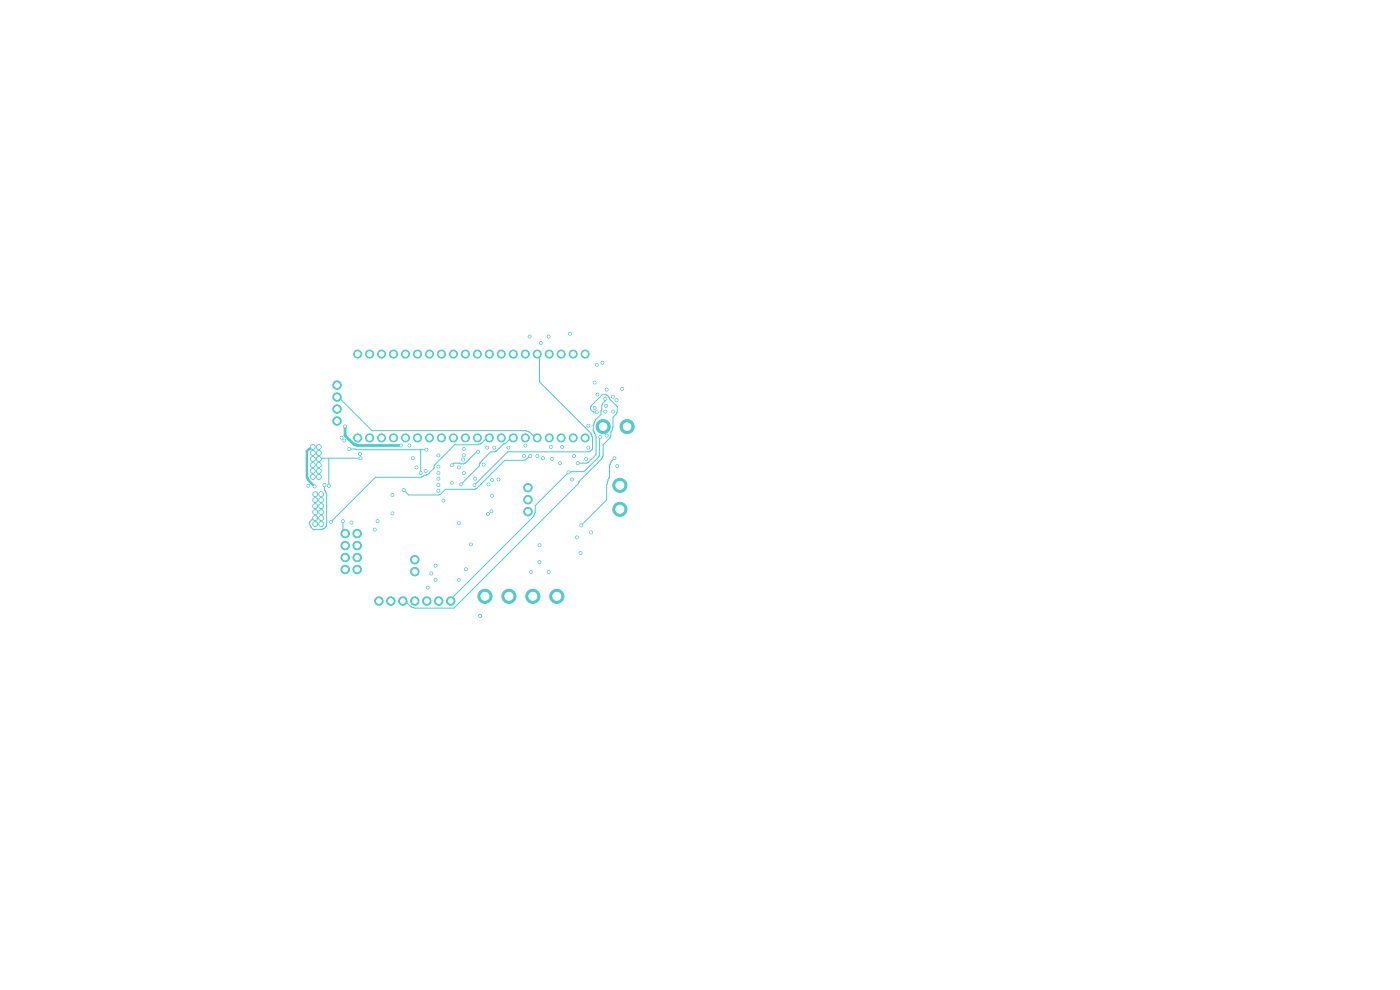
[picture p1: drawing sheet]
<svg xmlns="http://www.w3.org/2000/svg" width="297mm" height="210mm" viewBox="0 0 297 210" stroke-linecap="round" stroke-linejoin="round" font-family="sans-serif">
<g fill="#4fcbcb" stroke="#4fcbcb" stroke-width=".21">
<circle cx="75.9" cy="92.9" r=".85"/>
<circle cx="78.4" cy="92.9" r=".85"/>
<circle cx="80.9" cy="92.9" r=".85"/>
<circle cx="83.5" cy="92.9" r=".85"/>
<circle cx="86" cy="92.9" r=".85"/>
<circle cx="88.6" cy="92.9" r=".85"/>
<circle cx="91.1" cy="92.9" r=".85"/>
<circle cx="93.6" cy="92.9" r=".85"/>
<circle cx="96.2" cy="92.9" r=".85"/>
<circle cx="98.7" cy="92.9" r=".85"/>
<circle cx="101.3" cy="92.9" r=".85"/>
<circle cx="103.8" cy="92.9" r=".85"/>
<circle cx="106.3" cy="92.9" r=".85"/>
<circle cx="108.9" cy="92.9" r=".85"/>
<circle cx="111.4" cy="92.9" r=".85"/>
<circle cx="114" cy="92.9" r=".85"/>
<circle cx="116.5" cy="92.9" r=".85"/>
<circle cx="119" cy="92.9" r=".85"/>
<circle cx="121.6" cy="92.9" r=".85"/>
<circle cx="124.1" cy="92.9" r=".85"/>
<circle cx="124.1" cy="75.1" r=".85"/>
<circle cx="121.6" cy="75.1" r=".85"/>
<circle cx="119" cy="75.1" r=".85"/>
<circle cx="116.5" cy="75.1" r=".85"/>
<circle cx="114" cy="75.1" r=".85"/>
<circle cx="111.4" cy="75.1" r=".85"/>
<circle cx="108.9" cy="75.1" r=".85"/>
<circle cx="106.3" cy="75.1" r=".85"/>
<circle cx="103.8" cy="75.1" r=".85"/>
<circle cx="101.3" cy="75.1" r=".85"/>
<circle cx="98.7" cy="75.1" r=".85"/>
<circle cx="96.2" cy="75.1" r=".85"/>
<circle cx="93.6" cy="75.1" r=".85"/>
<circle cx="91.1" cy="75.1" r=".85"/>
<circle cx="88.6" cy="75.1" r=".85"/>
<circle cx="86" cy="75.1" r=".85"/>
<circle cx="83.5" cy="75.1" r=".85"/>
<circle cx="80.9" cy="75.1" r=".85"/>
<circle cx="78.4" cy="75.1" r=".85"/>
<circle cx="75.9" cy="75.1" r=".85"/>
<circle cx="88" cy="118.7" r=".9"/>
<circle cx="88" cy="121.3" r=".9"/>
<circle cx="102.9" cy="126.5" r="1.5"/>
<circle cx="108" cy="126.5" r="1.5"/>
<circle cx="113" cy="126.5" r="1.5"/>
<circle cx="118.1" cy="126.5" r="1.5"/>
<circle cx="112" cy="103.5" r=".9"/>
<circle cx="112" cy="106" r=".9"/>
<circle cx="112" cy="108.5" r=".9"/>
<circle cx="80.4" cy="127.5" r=".9"/>
<circle cx="82.9" cy="127.5" r=".9"/>
<circle cx="85.5" cy="127.5" r=".9"/>
<circle cx="88" cy="127.5" r=".9"/>
<circle cx="90.5" cy="127.5" r=".9"/>
<circle cx="93.1" cy="127.5" r=".9"/>
<circle cx="95.6" cy="127.5" r=".9"/>
<circle cx="66.4" cy="94.8" r=".51"/>
<circle cx="67.6" cy="94.8" r=".51"/>
<circle cx="66.4" cy="96.1" r=".51"/>
<circle cx="67.6" cy="96.1" r=".51"/>
<circle cx="66.4" cy="97.4" r=".51"/>
<circle cx="67.6" cy="97.4" r=".51"/>
<circle cx="66.4" cy="98.6" r=".51"/>
<circle cx="67.6" cy="98.6" r=".51"/>
<circle cx="66.4" cy="99.9" r=".51"/>
<circle cx="67.6" cy="99.9" r=".51"/>
<circle cx="66.4" cy="101.2" r=".51"/>
<circle cx="67.6" cy="101.2" r=".51"/>
<circle cx="66.9" cy="104.8" r=".51"/>
<circle cx="68.1" cy="104.8" r=".51"/>
<circle cx="66.9" cy="106.1" r=".51"/>
<circle cx="68.1" cy="106.1" r=".51"/>
<circle cx="66.9" cy="107.4" r=".51"/>
<circle cx="68.1" cy="107.4" r=".51"/>
<circle cx="66.9" cy="108.6" r=".51"/>
<circle cx="68.1" cy="108.6" r=".51"/>
<circle cx="66.9" cy="109.9" r=".51"/>
<circle cx="68.1" cy="109.9" r=".51"/>
<circle cx="66.9" cy="111.2" r=".51"/>
<circle cx="68.1" cy="111.2" r=".51"/>
<circle cx="73.2" cy="113.2" r=".9"/>
<circle cx="75.8" cy="113.2" r=".9"/>
<circle cx="73.2" cy="115.7" r=".9"/>
<circle cx="75.8" cy="115.7" r=".9"/>
<circle cx="73.2" cy="118.3" r=".9"/>
<circle cx="75.8" cy="118.3" r=".9"/>
<circle cx="73.2" cy="120.8" r=".9"/>
<circle cx="75.8" cy="120.8" r=".9"/>
<circle cx="131.5" cy="103" r="1.5"/>
<circle cx="131.5" cy="108" r="1.5"/>
<circle cx="128" cy="90.5" r="1.5"/>
<circle cx="133" cy="90.5" r="1.5"/>
<circle cx="71.5" cy="81.7" r=".9"/>
<circle cx="71.5" cy="84.2" r=".9"/>
<circle cx="71.5" cy="86.8" r=".9"/>
<circle cx="71.5" cy="89.3" r=".9"/>
<circle cx="88.4" cy="99.1" r=".3"/>
<circle cx="86.8" cy="94.5" r=".3"/>
<circle cx="123.1" cy="117.3" r=".3"/>
<circle cx="114.4" cy="119.2" r=".3"/>
<circle cx="114.4" cy="115.7" r=".3"/>
<circle cx="104.4" cy="105.1" r=".3"/>
<circle cx="104.3" cy="108.5" r=".3"/>
<circle cx="115.2" cy="97.2" r=".3"/>
<circle cx="107.8" cy="95" r=".3"/>
<circle cx="104.4" cy="101.8" r=".3"/>
<circle cx="97.4" cy="111" r=".3"/>
<circle cx="98.8" cy="120.8" r=".3"/>
<circle cx="97.4" cy="123" r=".3"/>
<circle cx="93" cy="96.6" r=".3"/>
<circle cx="93" cy="99" r=".3"/>
<circle cx="93" cy="100.4" r=".3"/>
<circle cx="93" cy="101.5" r=".3"/>
<circle cx="93" cy="102.9" r=".3"/>
<circle cx="93" cy="104.1" r=".3"/>
<circle cx="98.4" cy="96.6" r=".3"/>
<circle cx="98.4" cy="100.4" r=".3"/>
<circle cx="104.8" cy="95" r=".3"/>
<circle cx="90.3" cy="99.9" r=".3"/>
<circle cx="83.3" cy="105" r=".3"/>
<circle cx="83.3" cy="108.9" r=".3"/>
<circle cx="122.4" cy="114" r=".3"/>
<circle cx="125.4" cy="112.9" r=".3"/>
<circle cx="92.4" cy="123" r=".3"/>
<circle cx="92.4" cy="120" r=".3"/>
<circle cx="128.7" cy="92.4" r=".3"/>
<circle cx="124.8" cy="95" r=".3"/>
<circle cx="116.8" cy="94.8" r=".3"/>
<circle cx="130.8" cy="84.9" r=".3"/>
<circle cx="124.4" cy="97.4" r=".3"/>
<circle cx="112.4" cy="71.4" r=".3"/>
<circle cx="116.4" cy="71.4" r=".3"/>
<circle cx="127.8" cy="77" r=".3"/>
<circle cx="132" cy="82.5" r=".3"/>
<circle cx="120.9" cy="70.8" r=".3"/>
<circle cx="98.4" cy="95.3" r=".3"/>
<circle cx="103.4" cy="95" r=".3"/>
<circle cx="119.2" cy="94.8" r=".3"/>
<circle cx="128.5" cy="86.1" r=".3"/>
<circle cx="130.1" cy="87.3" r=".3"/>
<circle cx="117.1" cy="97.4" r=".3"/>
<circle cx="111.4" cy="94.5" r=".3"/>
<circle cx="126.1" cy="81.1" r=".3"/>
<circle cx="130.9" cy="98.8" r=".3"/>
<circle cx="121.4" cy="101.7" r=".3"/>
<circle cx="100.8" cy="101.5" r=".3"/>
<circle cx="100.7" cy="102.9" r=".3"/>
<circle cx="114" cy="96.8" r=".3"/>
<circle cx="121.8" cy="96.8" r=".3"/>
<circle cx="126.1" cy="86.5" r=".3"/>
<circle cx="128.4" cy="87.3" r=".3"/>
<circle cx="128.7" cy="82.7" r=".3"/>
<circle cx="128.4" cy="84.6" r=".3"/>
<circle cx="122.5" cy="98.3" r=".3"/>
<circle cx="118.8" cy="98.3" r=".3"/>
<circle cx="111.1" cy="96.8" r=".3"/>
<circle cx="98.2" cy="97.5" r=".3"/>
<circle cx="130.1" cy="84.1" r=".3"/>
<circle cx="105.7" cy="101.7" r=".3"/>
<circle cx="103.7" cy="102.7" r=".3"/>
<circle cx="66.7" cy="103.2" r=".3"/>
<circle cx="65.4" cy="103.1" r=".3"/>
<circle cx="73.2" cy="90.4" r=".3"/>
<circle cx="85" cy="94.5" r=".3"/>
<circle cx="87.6" cy="97.2" r=".3"/>
<circle cx="102.6" cy="98.5" r=".3"/>
<circle cx="103.5" cy="109.1" r=".3"/>
<circle cx="99.9" cy="115.5" r=".3"/>
<circle cx="90.7" cy="124.6" r=".3"/>
<circle cx="91.5" cy="121.7" r=".3"/>
<circle cx="79.5" cy="112.4" r=".3"/>
<circle cx="76.3" cy="96.3" r=".3"/>
<circle cx="68.9" cy="102.9" r=".3"/>
<circle cx="116.4" cy="121.4" r=".3"/>
<circle cx="112.7" cy="121.4" r=".3"/>
<circle cx="74.1" cy="95.3" r=".3"/>
<circle cx="90.4" cy="95.4" r=".3"/>
<circle cx="89.3" cy="100.4" r=".3"/>
<circle cx="76.5" cy="97.2" r=".3"/>
<circle cx="69.7" cy="103.1" r=".3"/>
<circle cx="73" cy="93.4" r=".3"/>
<circle cx="112.5" cy="96.8" r=".3"/>
<circle cx="85.7" cy="104" r=".3"/>
<circle cx="95.9" cy="102.5" r=".3"/>
<circle cx="97.4" cy="99.1" r=".3"/>
<circle cx="70.2" cy="110.7" r=".3"/>
<circle cx="97.8" cy="102.7" r=".3"/>
<circle cx="94" cy="106.2" r=".3"/>
<circle cx="72.4" cy="92.8" r=".3"/>
<circle cx="80.1" cy="110.5" r=".3"/>
<circle cx="101.8" cy="130.6" r=".3"/>
<circle cx="101.4" cy="95.8" r=".3"/>
<circle cx="95.8" cy="98.7" r=".3"/>
<circle cx="74.6" cy="110.8" r=".3"/>
<circle cx="120.6" cy="100.2" r=".3"/>
<circle cx="127.4" cy="92.7" r=".3"/>
<circle cx="124.8" cy="90.3" r=".3"/>
<circle cx="130.4" cy="97.2" r=".3"/>
<circle cx="123.3" cy="111.5" r=".3"/>
<circle cx="126.6" cy="87.4" r=".3"/>
<circle cx="126.8" cy="83.7" r=".3"/>
<circle cx="72.7" cy="110.5" r=".3"/>
<circle cx="114.8" cy="72.7" r=".3"/>
<circle cx="126.6" cy="77.4" r=".3"/>
</g>
<g fill="none" stroke="#4fcbcb" stroke-width=".21">
<path d="M114 75.1l.4 .8v5.1l11 11 .3 .7v2.6l-.8 .6h-17.2l-7.1 7M69.8 97.2v5.9M71.5 84.2l.8 .6 6.6 6.6h32.7l.8 .3 .7 .7 .9 .5M74.1 95.3h1.3l.2 .1h14.8M76.5 97.2h-8.1l-.2 .2h-.6M89.3 95.4v5M101.4 95.9h-.3l-2.4 2.4-.3 .1-2.1-.1-.5 .4M103.8 92.9l-.9 .4-.8 .8-.7 .3h-5l-4.1 4.2-.2 .7-1.3 1.4-.8 .1-.6 .5h-9.8l-9.4 9.4M108.9 92.9l-.9 .4-.8 .8-.4 .1-1.5 1.5-.3 .2h-.9l-2.3 2.2-.1 .8-3.9 3.9M112.5 96.8l-1.2 .9h-4.2l-6.3 6.1h-6.3l-1.4 1.2h-6.4l-1.1-1M126.6 87.5a1.71 1.71 0 0 1-1.4-.6l.2-.8 2.4-2.4 1.1 .2 .4 .7 1.6 1.7a2.2 2.2 0 0 1-.8 2.2v2.1l-.5 1.1v.9l-1.7 1.8v2.4l-.3 .6-4.8 4.8-.1 .4-26.4 26.4h-8.4l-.8-.3-.7-.7-.9-.5M127.4 92.7l-.2 .2v3.7l-.2 .3-3.1 3.2h-2.7l-.2 .1h-.4l-7.1 7.1v1.5l-.3 .7-17.2 17.3-.4 .7"/>
<path d="M128.4 84.6v.5a2 2 0 0 0-.8 1.9l-.1 .2v.7l-1.2 1.2-.5 1.2v1.1l.6 1.2v3.9l-1.9 1.8h-2M130.3 97.2l-.7 .8-.3 .7v2.6l-.3 .4-.3 1.1v3.3l-5.4 5.4M68.8 102.9v1.1l.5 .7v6.9l-1.1 .8h-1.7l-.8-1.1v-.6l.4-.4h.4l.4-.4M72.7 110.6v1.9l.5 .7"/>
</g>
<path d="M66.4 94.8l-.9 .5-.4 .4v5.6l.3 .6 1.3 1.3" fill="none" stroke="#4fcbcb" stroke-width=".5"/>
<path d="M73.2 90.5v1.9l2.1 2 .4 .1h9.4" fill="none" stroke="#4fcbcb" stroke-width=".6"/>
<g fill="#fff" stroke="#fff" stroke-width=".21">
<circle cx="88.3" cy="99.2" r=".15"/>
<circle cx="86.9" cy="94.5" r=".15"/>
<circle cx="123.2" cy="117.3" r=".15"/>
<circle cx="114.4" cy="119.3" r=".15"/>
<circle cx="114.5" cy="115.6" r=".15"/>
<circle cx="104.4" cy="105.2" r=".15"/>
<circle cx="104.3" cy="108.4" r=".15"/>
<circle cx="115.2" cy="97.2" r=".15"/>
<circle cx="107.9" cy="94.9" r=".15"/>
<circle cx="104.4" cy="101.9" r=".15"/>
<circle cx="97.3" cy="111" r=".15"/>
<circle cx="98.9" cy="120.7" r=".15"/>
<circle cx="97.4" cy="123" r=".15"/>
<circle cx="93" cy="96.6" r=".15"/>
<circle cx="93" cy="99" r=".15"/>
<circle cx="93" cy="100.3" r=".15"/>
<circle cx="93" cy="101.6" r=".15"/>
<circle cx="93" cy="102.9" r=".15"/>
<circle cx="93" cy="104.1" r=".15"/>
<circle cx="98.4" cy="96.6" r=".15"/>
<circle cx="98.4" cy="100.3" r=".15"/>
<circle cx="104.9" cy="94.9" r=".15"/>
<circle cx="90.3" cy="99.9" r=".15"/>
<circle cx="83.2" cy="105" r=".15"/>
<circle cx="83.2" cy="108.9" r=".15"/>
<circle cx="122.4" cy="114" r=".15"/>
<circle cx="125.4" cy="112.9" r=".15"/>
<circle cx="92.4" cy="123" r=".15"/>
<circle cx="92.4" cy="120" r=".15"/>
<circle cx="128.7" cy="92.4" r=".15"/>
<circle cx="124.8" cy="94.9" r=".15"/>
<circle cx="116.8" cy="94.8" r=".15"/>
<circle cx="130.8" cy="84.9" r=".15"/>
<circle cx="124.3" cy="97.3" r=".15"/>
<circle cx="112.3" cy="71.4" r=".15"/>
<circle cx="116.4" cy="71.4" r=".15"/>
<circle cx="127.8" cy="76.9" r=".15"/>
<circle cx="132" cy="82.5" r=".15"/>
<circle cx="120.9" cy="70.8" r=".15"/>
<circle cx="98.4" cy="95.2" r=".15"/>
<circle cx="103.3" cy="94.9" r=".15"/>
<circle cx="119.3" cy="94.8" r=".15"/>
<circle cx="128.5" cy="86.1" r=".15"/>
<circle cx="130" cy="87.3" r=".15"/>
<circle cx="117.1" cy="97.3" r=".15"/>
<circle cx="111.4" cy="94.5" r=".15"/>
<circle cx="126.1" cy="81.2" r=".15"/>
<circle cx="131" cy="98.9" r=".15"/>
<circle cx="121.3" cy="101.7" r=".15"/>
<circle cx="100.8" cy="101.6" r=".15"/>
<circle cx="100.6" cy="102.9" r=".15"/>
<circle cx="114" cy="96.8" r=".15"/>
<circle cx="121.8" cy="96.7" r=".15"/>
<circle cx="126.2" cy="86.5" r=".15"/>
<circle cx="128.4" cy="87.3" r=".15"/>
<circle cx="128.7" cy="82.6" r=".15"/>
<circle cx="128.4" cy="84.6" r=".15"/>
<circle cx="122.6" cy="98.2" r=".15"/>
<circle cx="118.8" cy="98.2" r=".15"/>
<circle cx="111.1" cy="96.7" r=".15"/>
<circle cx="98.2" cy="97.5" r=".15"/>
<circle cx="130" cy="84.2" r=".15"/>
<circle cx="105.7" cy="101.7" r=".15"/>
<circle cx="103.6" cy="102.7" r=".15"/>
<circle cx="66.8" cy="103.2" r=".15"/>
<circle cx="65.4" cy="103" r=".15"/>
<circle cx="73.2" cy="90.5" r=".15"/>
<circle cx="85" cy="94.5" r=".15"/>
<circle cx="87.6" cy="97.2" r=".15"/>
<circle cx="102.6" cy="98.6" r=".15"/>
<circle cx="103.5" cy="109" r=".15"/>
<circle cx="99.9" cy="115.5" r=".15"/>
<circle cx="90.8" cy="124.6" r=".15"/>
<circle cx="91.5" cy="121.6" r=".15"/>
<circle cx="79.5" cy="112.3" r=".15"/>
<circle cx="76.3" cy="96.3" r=".15"/>
<circle cx="68.8" cy="102.9" r=".15"/>
<circle cx="116.4" cy="121.3" r=".15"/>
<circle cx="112.6" cy="121.3" r=".15"/>
<circle cx="74.1" cy="95.2" r=".15"/>
<circle cx="90.4" cy="95.4" r=".15"/>
<circle cx="89.2" cy="100.4" r=".15"/>
<circle cx="76.5" cy="97.2" r=".15"/>
<circle cx="69.8" cy="103" r=".15"/>
<circle cx="73" cy="93.4" r=".15"/>
<circle cx="112.5" cy="96.7" r=".15"/>
<circle cx="85.7" cy="103.9" r=".15"/>
<circle cx="95.9" cy="102.4" r=".15"/>
<circle cx="97.3" cy="99.2" r=".15"/>
<circle cx="70.2" cy="110.7" r=".15"/>
<circle cx="97.8" cy="102.7" r=".15"/>
<circle cx="94" cy="106.2" r=".15"/>
<circle cx="72.5" cy="92.9" r=".15"/>
<circle cx="80.1" cy="110.6" r=".15"/>
<circle cx="101.9" cy="130.7" r=".15"/>
<circle cx="101.4" cy="95.9" r=".15"/>
<circle cx="95.9" cy="98.7" r=".15"/>
<circle cx="74.5" cy="110.9" r=".15"/>
<circle cx="120.6" cy="100.2" r=".15"/>
<circle cx="127.3" cy="92.7" r=".15"/>
<circle cx="124.8" cy="90.3" r=".15"/>
<circle cx="130.3" cy="97.2" r=".15"/>
<circle cx="123.3" cy="111.4" r=".15"/>
<circle cx="126.6" cy="87.5" r=".15"/>
<circle cx="126.7" cy="83.7" r=".15"/>
<circle cx="72.7" cy="110.6" r=".15"/>
<circle cx="114.7" cy="72.8" r=".15"/>
<circle cx="126.6" cy="77.4" r=".15"/>
<circle cx="75.9" cy="92.9" r=".5"/>
<circle cx="78.4" cy="92.9" r=".5"/>
<circle cx="80.9" cy="92.9" r=".5"/>
<circle cx="83.5" cy="92.9" r=".5"/>
<circle cx="86" cy="92.9" r=".5"/>
<circle cx="88.6" cy="92.9" r=".5"/>
<circle cx="91.1" cy="92.9" r=".5"/>
<circle cx="93.6" cy="92.9" r=".5"/>
<circle cx="96.2" cy="92.9" r=".5"/>
<circle cx="98.7" cy="92.9" r=".5"/>
<circle cx="101.3" cy="92.9" r=".5"/>
<circle cx="103.8" cy="92.9" r=".5"/>
<circle cx="106.3" cy="92.9" r=".5"/>
<circle cx="108.9" cy="92.9" r=".5"/>
<circle cx="111.4" cy="92.9" r=".5"/>
<circle cx="114" cy="92.9" r=".5"/>
<circle cx="116.5" cy="92.9" r=".5"/>
<circle cx="119" cy="92.9" r=".5"/>
<circle cx="121.6" cy="92.9" r=".5"/>
<circle cx="124.1" cy="92.9" r=".5"/>
<circle cx="124.1" cy="75.1" r=".5"/>
<circle cx="121.6" cy="75.1" r=".5"/>
<circle cx="119" cy="75.1" r=".5"/>
<circle cx="116.5" cy="75.1" r=".5"/>
<circle cx="114" cy="75.1" r=".5"/>
<circle cx="111.4" cy="75.1" r=".5"/>
<circle cx="108.9" cy="75.1" r=".5"/>
<circle cx="106.3" cy="75.1" r=".5"/>
<circle cx="103.8" cy="75.1" r=".5"/>
<circle cx="101.3" cy="75.1" r=".5"/>
<circle cx="98.7" cy="75.1" r=".5"/>
<circle cx="96.2" cy="75.1" r=".5"/>
<circle cx="93.6" cy="75.1" r=".5"/>
<circle cx="91.1" cy="75.1" r=".5"/>
<circle cx="88.6" cy="75.1" r=".5"/>
<circle cx="86" cy="75.1" r=".5"/>
<circle cx="83.5" cy="75.1" r=".5"/>
<circle cx="80.9" cy="75.1" r=".5"/>
<circle cx="78.4" cy="75.1" r=".5"/>
<circle cx="75.9" cy="75.1" r=".5"/>
<circle cx="88" cy="118.7" r=".5"/>
<circle cx="88" cy="121.3" r=".5"/>
<circle cx="102.9" cy="126.5" r=".85"/>
<circle cx="108" cy="126.5" r=".85"/>
<circle cx="113" cy="126.5" r=".85"/>
<circle cx="118.1" cy="126.5" r=".85"/>
<circle cx="112" cy="103.5" r=".5"/>
<circle cx="112" cy="106" r=".5"/>
<circle cx="112" cy="108.5" r=".5"/>
<circle cx="80.4" cy="127.5" r=".5"/>
<circle cx="82.9" cy="127.5" r=".5"/>
<circle cx="85.5" cy="127.5" r=".5"/>
<circle cx="88" cy="127.5" r=".5"/>
<circle cx="90.5" cy="127.5" r=".5"/>
<circle cx="93.1" cy="127.5" r=".5"/>
<circle cx="95.6" cy="127.5" r=".5"/>
<circle cx="66.4" cy="94.8" r=".33"/>
<circle cx="67.6" cy="94.8" r=".33"/>
<circle cx="66.4" cy="96.1" r=".33"/>
<circle cx="67.6" cy="96.1" r=".33"/>
<circle cx="66.4" cy="97.4" r=".33"/>
<circle cx="67.6" cy="97.4" r=".33"/>
<circle cx="66.4" cy="98.6" r=".33"/>
<circle cx="67.6" cy="98.6" r=".33"/>
<circle cx="66.4" cy="99.9" r=".33"/>
<circle cx="67.6" cy="99.9" r=".33"/>
<circle cx="66.4" cy="101.2" r=".33"/>
<circle cx="67.6" cy="101.2" r=".33"/>
<circle cx="66.9" cy="104.8" r=".32"/>
<circle cx="68.1" cy="104.8" r=".32"/>
<circle cx="66.9" cy="106.1" r=".32"/>
<circle cx="68.1" cy="106.1" r=".32"/>
<circle cx="66.9" cy="107.4" r=".32"/>
<circle cx="68.1" cy="107.4" r=".32"/>
<circle cx="66.9" cy="108.6" r=".32"/>
<circle cx="68.1" cy="108.6" r=".32"/>
<circle cx="66.9" cy="109.9" r=".32"/>
<circle cx="68.1" cy="109.9" r=".32"/>
<circle cx="66.9" cy="111.2" r=".32"/>
<circle cx="68.1" cy="111.2" r=".32"/>
<circle cx="73.2" cy="113.2" r=".5"/>
<circle cx="75.8" cy="113.2" r=".5"/>
<circle cx="73.2" cy="115.7" r=".5"/>
<circle cx="75.8" cy="115.7" r=".5"/>
<circle cx="73.2" cy="118.3" r=".5"/>
<circle cx="75.8" cy="118.3" r=".5"/>
<circle cx="73.2" cy="120.8" r=".5"/>
<circle cx="75.8" cy="120.8" r=".5"/>
<circle cx="131.5" cy="103" r=".85"/>
<circle cx="131.5" cy="108" r=".85"/>
<circle cx="128" cy="90.5" r=".8"/>
<circle cx="133" cy="90.5" r=".8"/>
<circle cx="71.5" cy="81.7" r=".5"/>
<circle cx="71.5" cy="84.2" r=".5"/>
<circle cx="71.5" cy="86.8" r=".5"/>
<circle cx="71.5" cy="89.3" r=".5"/>
</g>
</svg>
